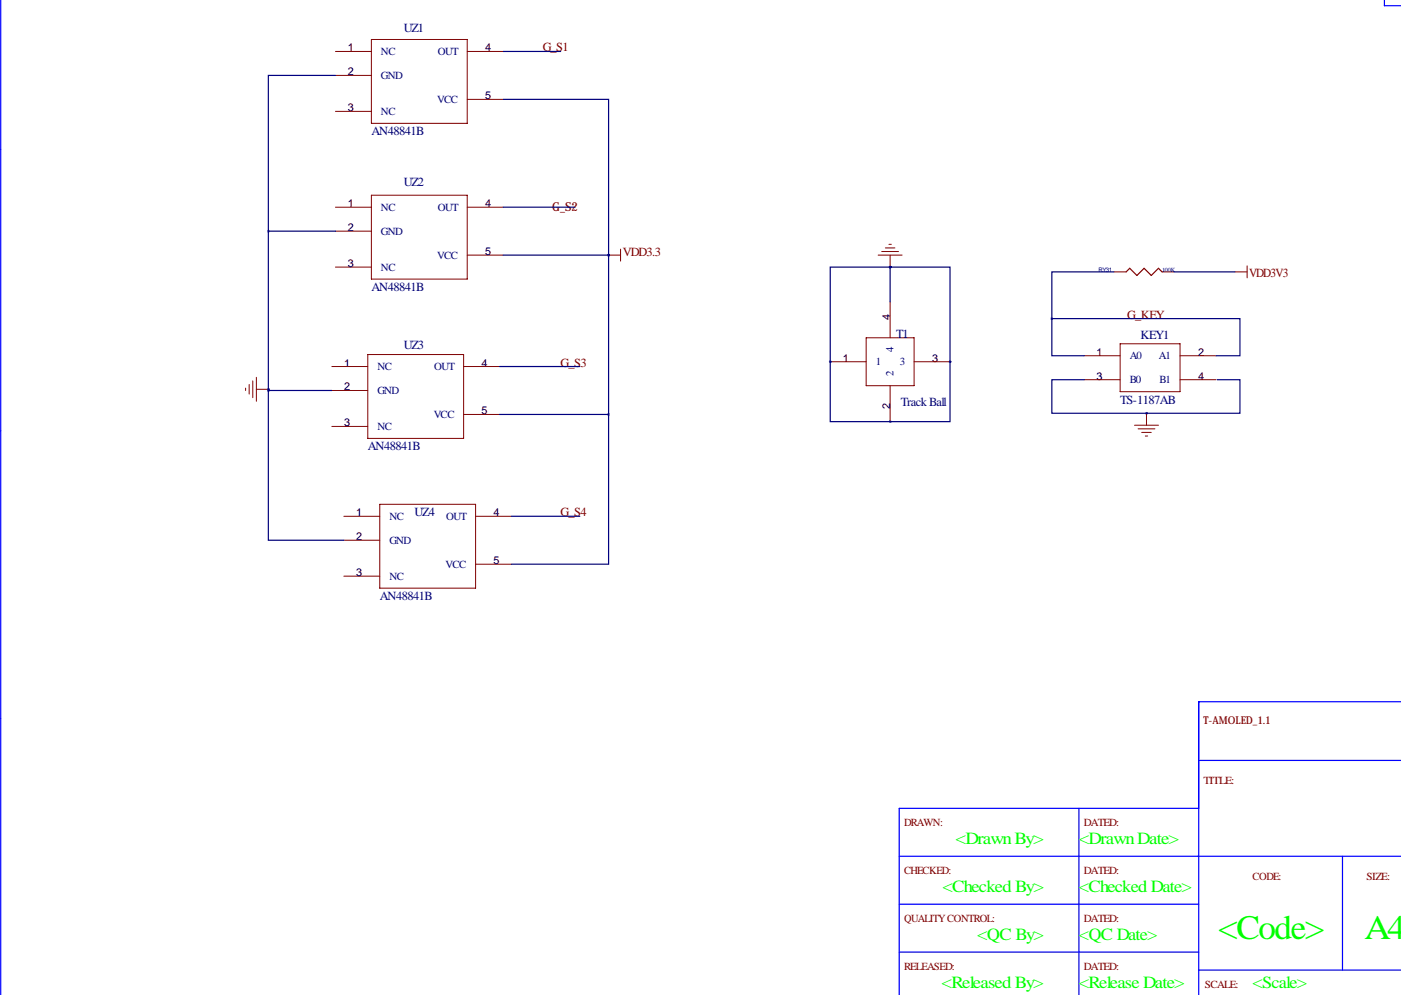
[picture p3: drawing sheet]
<svg xmlns="http://www.w3.org/2000/svg" width="297mm" height="211mm" viewBox="0 0 297 211" stroke-linecap="round" stroke-linejoin="round" font-family="sans-serif">
<defs><g id="words">
<g font-size="7.3" fill="#0f0">
<text x="258.3" y="199.1">&lt;Code&gt;</text>
<text x="289.3" y="199.1">A4</text>
</g>
<g font-size="3.6" fill="#0f0">
<text x="202.6" y="178.9">&lt;Drawn By&gt;</text>
<text x="228.8" y="178.9">&lt;Drawn Date&gt;</text>
<text x="199.8" y="189.1">&lt;Checked By&gt;</text>
<text x="228.8" y="189.1">&lt;Checked Date&gt;</text>
<text x="207.2" y="199.2">&lt;QC By&gt;</text>
<text x="228.8" y="199.2">&lt;QC Date&gt;</text>
<text x="199.6" y="209.4">&lt;Released By&gt;</text>
<text x="228.8" y="209.4">&lt;Release Date&gt;</text>
<text x="265.6" y="209.4">&lt;Scale&gt;</text>
</g>
<g font-size="2.6" fill="#000080">
<text x="85.6" y="6.8">UZ1</text>
<text x="78.7" y="28.7">AN48841B</text>
<text x="85.6" y="39.4">UZ2</text>
<text x="78.7" y="61.7">AN48841B</text>
<text x="190" y="71.6">T1</text>
<text x="241.8" y="71.9">KEY1</text>
<text x="85.6" y="73.9">UZ3</text>
<text x="191" y="86.1">Track Ball</text>
<text x="237.5" y="85.6">TS-1187AB</text>
<text x="78" y="95.5">AN48841B</text>
<text x="87.9" y="109.5">UZ4</text>
<text x="80.5" y="127.2">AN48841B</text>
</g>
<g font-size="2.6" fill="#800000">
<text x="115.1" y="10.9">G_S1</text>
<text x="117.1" y="44.8">G_S2</text>
<text x="132.1" y="54.3">VDD3.3</text>
<text x="264.8" y="58.8">VDD3V3</text>
<text x="239" y="67.6">G_KEY</text>
<text x="118.9" y="77.7">G_S3</text>
<text x="118.9" y="109.5">G_S4</text>
</g>
<g font-size="2.3">
<text x="73.8" y="10.9">1</text>
<text x="102.9" y="10.9">4</text>
<text x="73.8" y="16">2</text>
<text x="73.8" y="23.6">3</text>
<text x="102.9" y="21.1">5</text>
<text x="73.8" y="43.9">1</text>
<text x="102.9" y="43.9">4</text>
<text x="73.8" y="49">2</text>
<text x="73.8" y="56.6">3</text>
<text x="102.9" y="54.1">5</text>
<text x="188.7" y="67.8" transform="rotate(-90 188.7 67.8)">4</text>
<text x="73" y="77.7">1</text>
<text x="102.1" y="77.7">4</text>
<text x="178.7" y="76.7">1</text>
<text x="197.6" y="76.7">3</text>
<text x="232.5" y="75.4">1</text>
<text x="254" y="75.4">2</text>
<text x="73" y="82.8">2</text>
<text x="232.5" y="80.5">3</text>
<text x="254" y="80.5">4</text>
<text x="102.1" y="87.9">5</text>
<text x="188.7" y="86.8" transform="rotate(-90 188.7 86.8)">2</text>
<text x="73" y="90.4">3</text>
<text x="75.5" y="109.5">1</text>
<text x="104.6" y="109.5">4</text>
<text x="75.5" y="114.5">2</text>
<text x="104.6" y="119.6">5</text>
<text x="75.5" y="122.2">3</text>
</g>
<g font-size="2.3" fill="#000080">
<text x="80.8" y="11.6">NC</text>
<text x="92.8" y="11.6">OUT</text>
<text x="80.8" y="16.7">GND</text>
<text x="92.7" y="21.8">VCC</text>
<text x="80.8" y="24.3">NC</text>
<text x="80.8" y="44.7">NC</text>
<text x="92.8" y="44.7">OUT</text>
<text x="80.8" y="49.7">GND</text>
<text x="80.8" y="57.4">NC</text>
<text x="92.7" y="54.8">VCC</text>
<text x="185.7" y="77.4">1</text>
<text x="189.5" y="74.7" transform="rotate(-90 189.5 74.7)">4</text>
<text x="190.8" y="77.4">3</text>
<text x="239.5" y="76.2">A0</text>
<text x="245.7" y="76.2">A1</text>
<text x="80" y="78.4">NC</text>
<text x="80" y="83.5">GND</text>
<text x="92" y="78.4">OUT</text>
<text x="189.5" y="79.7" transform="rotate(-90 189.5 79.7)">2</text>
<text x="239.5" y="81.2">B0</text>
<text x="245.8" y="81.2">B1</text>
<text x="91.9" y="88.6">VCC</text>
<text x="80" y="91.1">NC</text>
<text x="82.5" y="110.2">NC</text>
<text x="94.6" y="110.2">OUT</text>
<text x="82.5" y="115.3">GND</text>
<text x="82.5" y="122.9">NC</text>
<text x="94.5" y="120.4">VCC</text>
</g>
<g font-size="2.3" fill="#800000">
<text x="255.2" y="153.6">T-AMOLED_1.1</text>
<text x="255.2" y="166.3">TITLE:</text>
<text x="191.7" y="175.2">DRAWN:</text>
<text x="229.8" y="175.2">DATED:</text>
<text x="191.7" y="185.4">CHECKED:</text>
<text x="229.8" y="185.4">DATED:</text>
<text x="265.6" y="186.6">CODE:</text>
<text x="289.7" y="186.6">SIZE:</text>
<text x="191.7" y="195.5">QUALITY CONTROL:</text>
<text x="229.8" y="195.5">DATED:</text>
<text x="191.7" y="205.7">RELEASED:</text>
<text x="229.8" y="205.7">DATED:</text>
<text x="255.4" y="209.5">SCALE:</text>
</g>
<g font-size="1.3" fill="#000080">
<text x="232.9" y="57.6">RY31</text>
<text x="246.4" y="57.6">100K</text>
</g>
</g></defs>
<g fill="none" stroke="#00f" stroke-width=".25">
<path d="M.2 -.1v211.1M293.5 -.1v1.3h3.6M0 31.7h.2M0 91.4h.2M0 152.3h.2M297.1 148.8h-42.9v62.2M228.8 171.4v39.6M254.2 161.2h42.9M254.2 171.4h-63.5v39.6M190.7 181.5h106.4M190.7 191.7h63.5M284.6 181.5v24.2"/>
<path d="M190.7 201.9h63.5M254.2 205.7h42.9"/>
</g>
<g fill="none" stroke="#800000" stroke-width=".21">
<path d="M71.1 10.9h7.6M71.1 16h7.6M78.7 8.4h20.4v17.8h-20.4zM99.1 10.9h7.6M71.1 23.6h7.6M99.1 21.1h7.6M71.1 43.9h7.6M71.1 49h7.6M71.1 56.6h7.6M78.7 41.4h20.4v17.8h-20.4zM99.1 43.9h7.6M99.1 54.1h7.6"/>
<path d="M129 54.1h2.6M131.6 52.8v2.6M186.2 54.1h5.1M186.9 53.3h3.6M187.7 52.6h2M188.5 51.8h.5M188.7 54.1v2.5M236.2 57.6h2.6M246.4 57.6h2.5M261.9 57.6h2.5M264.4 56.4v2.5M54.4 80v5.1"/>
<path d="M70.4 77.7h7.6M78 75.2h20.3v17.8h-20.3zM98.3 77.7h7.6M176 76.7h7.6M183.6 71.6h10.2v10.2h-10.2zM188.7 64v7.6M193.8 76.7h7.6M229.9 75.4h7.6M237.5 72.9h12.7v10.1h-12.7zM250.2 75.4h7.6M52.1 82.3v.5M52.8 81.5v2.1"/>
<path d="M53.6 80.8v3.5M54.4 82.5h2.5M70.4 82.8h7.6M70.4 90.4h7.6M98.3 87.9h7.6M188.7 81.8v7.6M229.9 80.5h7.6M240.5 90.2h5.1M241.3 90.9h3.6M242.1 91.7h2M242.8 92.4h.5M243.1 87.6v2.6"/>
<path d="M250.2 80.5h7.6M72.9 109.5h7.6M72.9 114.5h7.6M80.5 106.9h20.3v17.8h-20.3zM100.8 109.5h7.7M100.8 119.6h7.7M72.9 122.2h7.6"/>
</g>
<path d="M238.8 57.6l.7-.7 1.5 1.5 1.6-1.5 1.5 1.5 1.5-1.5 .8 .7" fill="none" stroke="#800000" stroke-width=".25"/>
<g fill="none" stroke="#000080" stroke-width=".25">
<path d="M71.1 16h-14.2v33M106.7 10.9h12.2M106.7 21.1h22.3v33M56.9 49h14.2M56.9 49v33.8M106.7 54.1h22.3M106.7 43.9h15.2M129 54.1h.1M129 54.1v33.8M188.7 56.6h-12.7v20.1M188.7 56.6h12.7v20.1M188.7 56.6h.1"/>
<path d="M188.7 56.6v7.4M236.2 57.6h-13.2v10M248.9 57.6h13M105.9 77.7h17M176 76.7v12.7h12.7M176 76.7h.1M201.4 76.7v12.7h-12.7M201.4 76.7h.1M223 67.6v7.8h6.9M223 67.6h39.9v7.8h-5.1M56.9 82.5h.1M56.9 82.8v31.7h16"/>
<path d="M56.9 82.8h13.5M105.9 87.9h23.1M129 87.9v31.7h-20.5M188.7 89.4h.1M229.9 80.5h-6.9v7.1h20.1M243.1 87.6h.1M258.1 80.5h4.8v7.1h-19.8M108.5 109.5h14.4"/>
</g>
<path d="M129 54.1a.05 .05 0 0 0 .1 0 .05 .05 0 0 0-.1 0zM129 87.9a.05 .05 0 0 0 .1 0 .05 .05 0 0 0-.1 0zM129 54.1a.05 .05 0 0 0 .1 0 .05 .05 0 0 0-.1 0z" fill="#000080" stroke="#000080" stroke-width=".51"/>
<use href="#words"/>
</svg>
